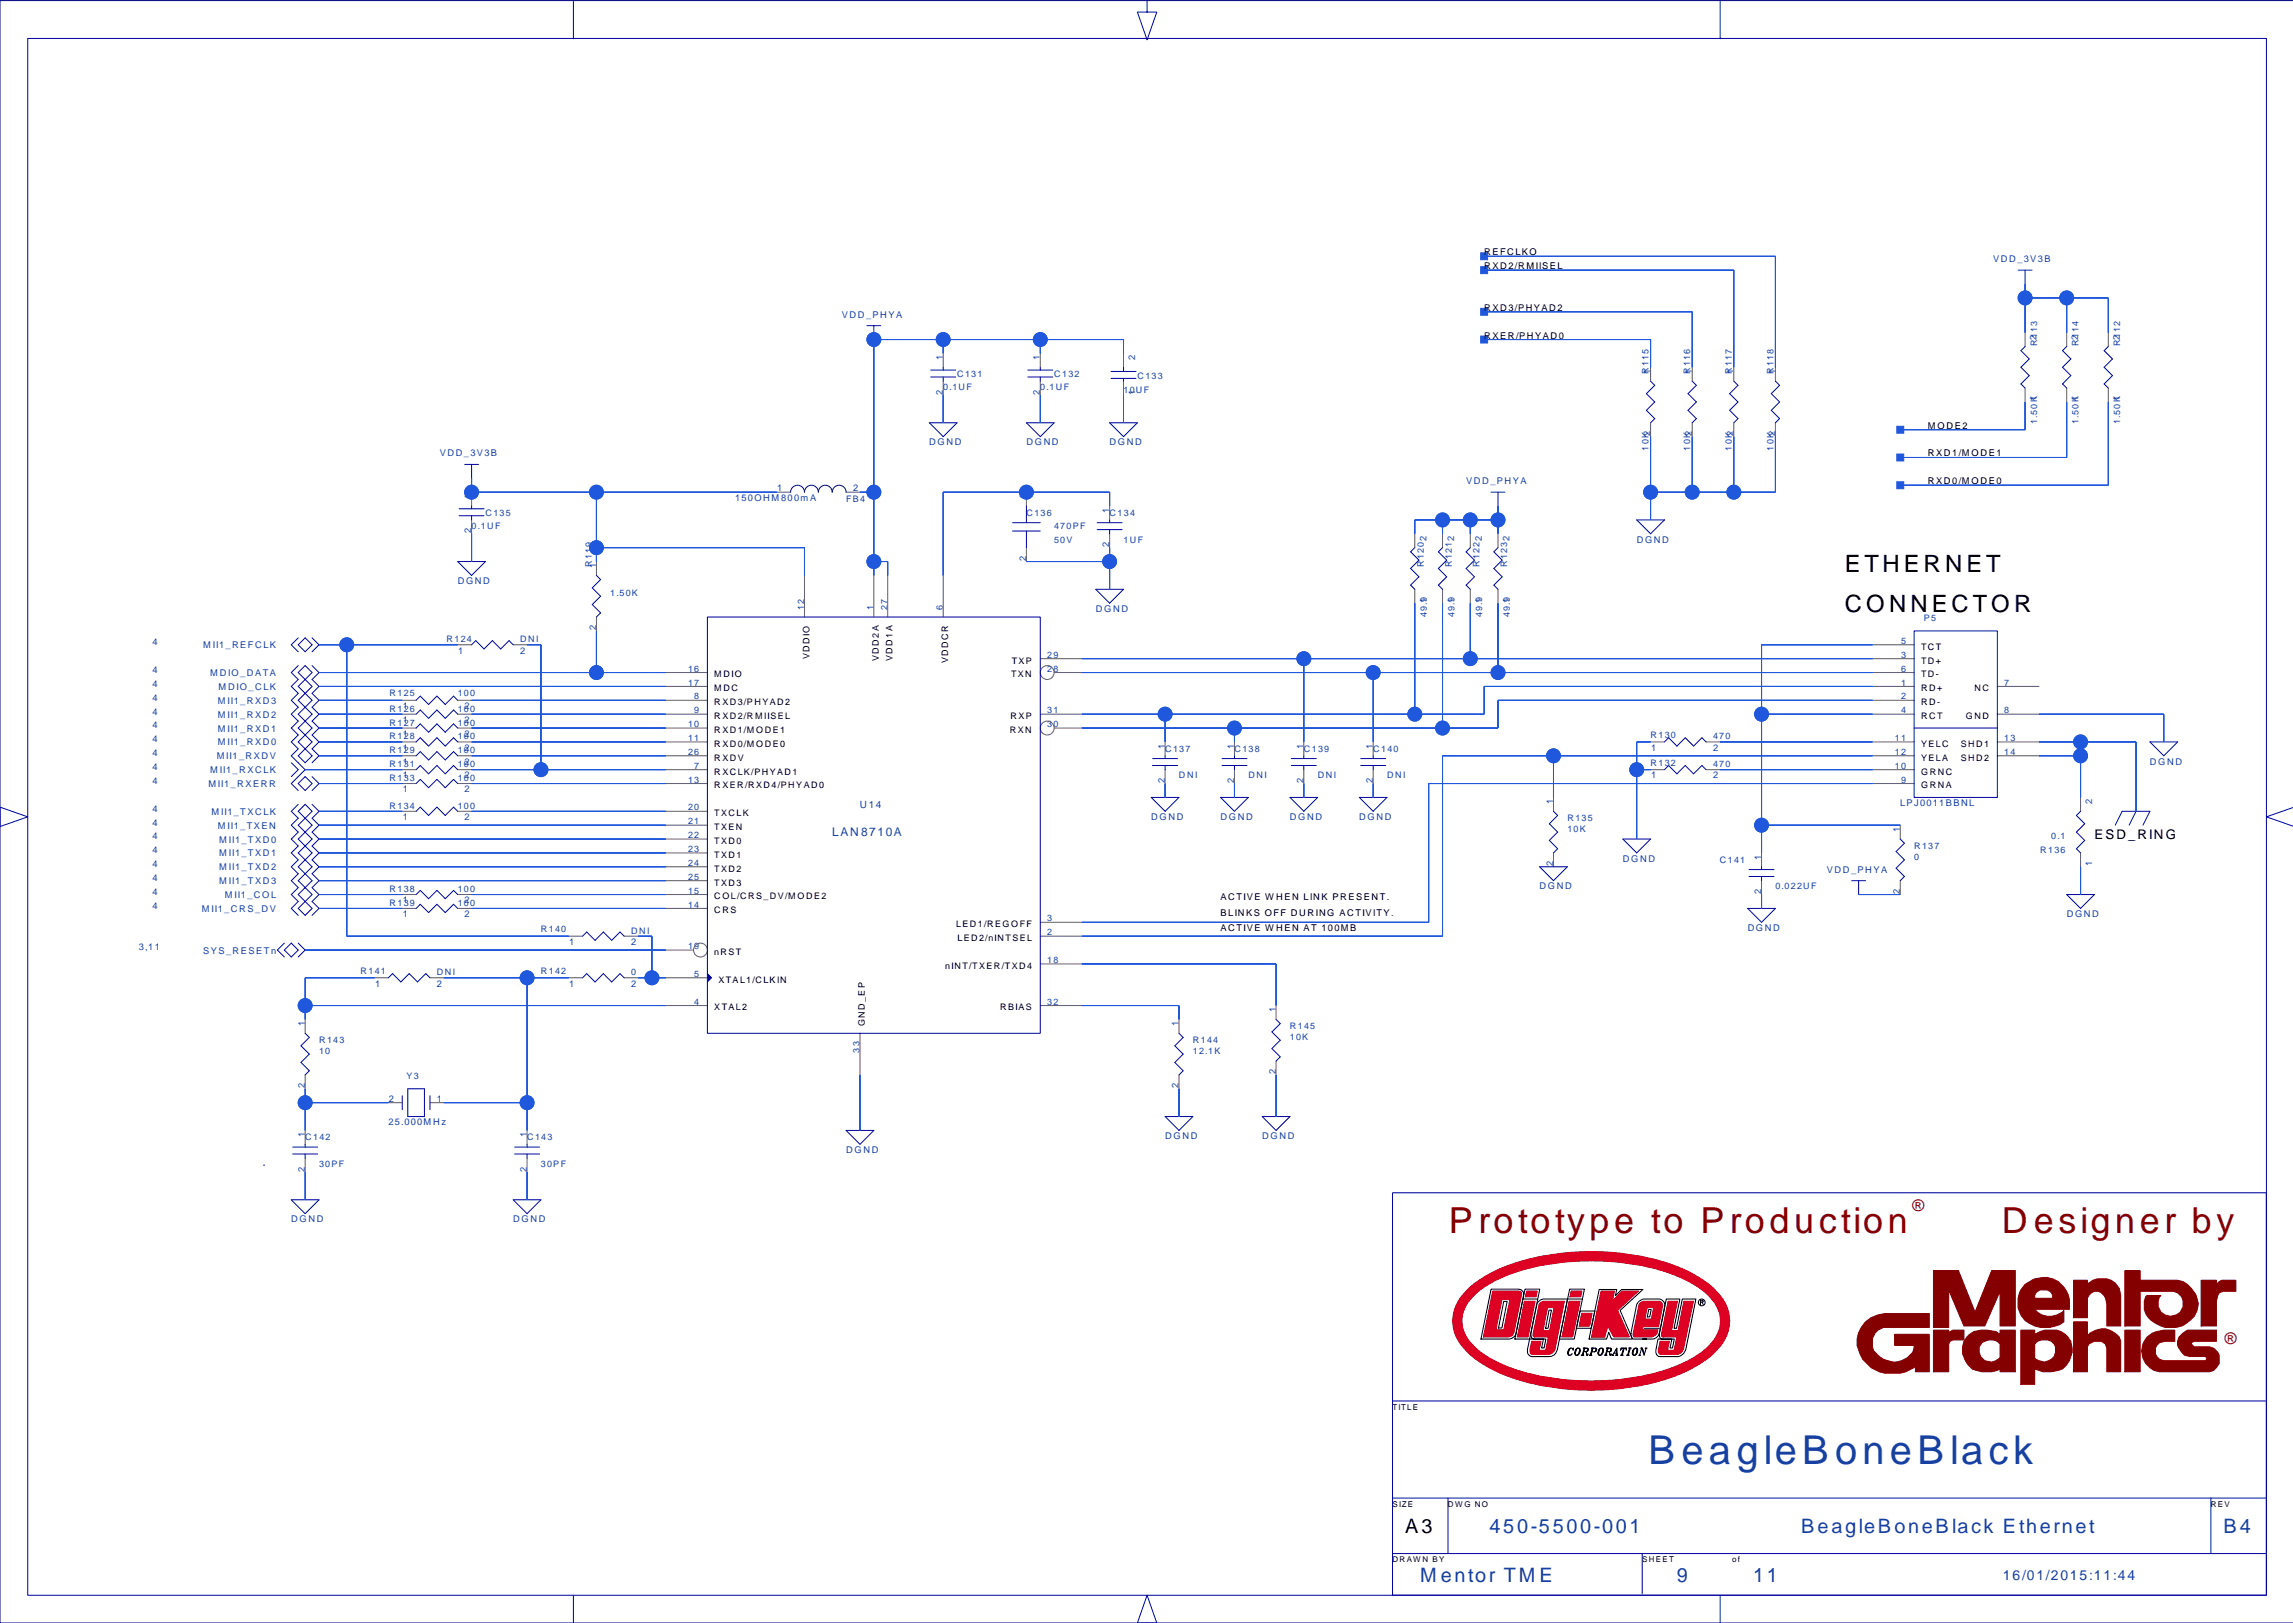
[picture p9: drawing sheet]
<svg xmlns="http://www.w3.org/2000/svg" width="420mm" height="297mm" viewBox="0 0 420 297" stroke-linecap="round" stroke-linejoin="round" font-family="sans-serif">
<defs><g id="words">
<text font-size="7.3" fill="#1741a1" x="301.8" y="268">BeagleBoneBlack</text>
<g font-size="6.6" fill="#840000">
<text x="265.3" y="225.6">Prototype to Production</text>
<text x="366.5" y="225.6">Designer by</text>
</g>
<g font-size="4.4">
<text x="337.7" y="104.6">ETHERNET</text>
<text x="337.7" y="112">CONNECTOR</text>
</g>
<text font-size="3.6" x="257.3" y="280.6">A3</text>
<g font-size="3.6" fill="#1741a1">
<text x="272.7" y="280.6">450-5500-001</text>
<text x="329.8" y="280.6">BeagleBoneBlack Ethernet</text>
<text x="407.1" y="280.6">B4</text>
<text x="260" y="289.5">Mentor TME</text>
<text x="307" y="289.5">9</text>
<text x="321" y="289.5">11</text>
</g>
<g font-size="2.9" fill="#840000">
<text x="350.2" y="221.6">®</text>
<text x="407.3" y="245.9">®</text>
</g>
<text font-size="2.5" fill="#1741a1" x="366.7" y="289.1">16/01/2015:11:44</text>
<text font-size="2.4" x="383.5" y="153.6">ESD_RING</text>
<text font-size="2.2" fill="#1741a1" x="152.4" y="153.1">LAN8710A</text>
<text font-size="1.8" fill="#1741a1" x="157.4" y="148">U14</text>
<text font-size="1.8" x="286.8" y="247.6">CORPORATION</text>
<g font-size="1.7">
<text x="271.7" y="46.7">REFCLKO</text>
<text x="271.7" y="49.3">RXD2/RMIISEL</text>
<text x="271.7" y="56.9">RXD3/PHYAD2</text>
<text x="271.7" y="62">RXER/PHYAD0</text>
<text x="353" y="83.5">RXD1/MODE1</text>
<text x="353" y="78.5">MODE2</text>
<text x="353" y="88.6">RXD0/MODE0</text>
<text x="223.5" y="167.6">BLINKS OFF DURING ACTIVITY.</text>
<text x="223.5" y="164.8">ACTIVE WHEN LINK PRESENT.</text>
<text x="223.5" y="170.4">ACTIVE WHEN AT 100MB</text>
</g>
<g font-size="1.7" fill="#1741a1">
<text x="364.9" y="48">VDD_3V3B</text>
<text x="154.1" y="58.1">VDD_PHYA</text>
<text x="172.6" y="66" transform="rotate(-90 172.6 66)">1</text>
<text x="190.4" y="66" transform="rotate(-90 190.4 66)">1</text>
<text x="207.8" y="66" transform="rotate(-90 207.8 66)">2</text>
<text x="372.9" y="62.1" transform="rotate(-90 372.9 62.1)">2</text>
<text x="380.5" y="62.1" transform="rotate(-90 380.5 62.1)">2</text>
<text x="388.1" y="62.1" transform="rotate(-90 388.1 62.1)">2</text>
<text x="302.1" y="68.5" transform="rotate(-90 302.1 68.5)">1</text>
<text x="309.7" y="68.5" transform="rotate(-90 309.7 68.5)">1</text>
<text x="317.4" y="68.5" transform="rotate(-90 317.4 68.5)">1</text>
<text x="325" y="68.5" transform="rotate(-90 325 68.5)">1</text>
<text x="172.6" y="72.2" transform="rotate(-90 172.6 72.2)">2</text>
<text x="190.4" y="72.2" transform="rotate(-90 190.4 72.2)">2</text>
<text x="207.8" y="72.2" transform="rotate(-90 207.8 72.2)">1</text>
<text x="372.9" y="73.5" transform="rotate(-90 372.9 73.5)">1</text>
<text x="380.5" y="73.5" transform="rotate(-90 380.5 73.5)">1</text>
<text x="388.1" y="73.5" transform="rotate(-90 388.1 73.5)">1</text>
<text x="80.5" y="83.5">VDD_3V3B</text>
<text x="170.1" y="81.5">DGND</text>
<text x="187.9" y="81.5">DGND</text>
<text x="203.2" y="81.5">DGND</text>
<text x="302.1" y="79.8" transform="rotate(-90 302.1 79.8)">2</text>
<text x="309.7" y="79.8" transform="rotate(-90 309.7 79.8)">2</text>
<text x="317.4" y="79.8" transform="rotate(-90 317.4 79.8)">2</text>
<text x="325" y="79.8" transform="rotate(-90 325 79.8)">2</text>
<text x="142.3" y="89.9">1</text>
<text x="156.2" y="89.9">2</text>
<text x="268.4" y="88.6">VDD_PHYA</text>
<text x="86.3" y="91.3" transform="rotate(-90 86.3 91.3)">1</text>
<text x="134.6" y="91.7">150OHM800mA</text>
<text x="187.8" y="91.3" transform="rotate(-90 187.8 91.3)">1</text>
<text x="203.1" y="93.9" transform="rotate(-90 203.1 93.9)">1</text>
<text x="86.3" y="97.6" transform="rotate(-90 86.3 97.6)">2</text>
<text x="203.1" y="100.1" transform="rotate(-90 203.1 100.1)">2</text>
<text x="261.1" y="99" transform="rotate(-90 261.1 99)">2</text>
<text x="266.2" y="99" transform="rotate(-90 266.2 99)">2</text>
<text x="271.3" y="99" transform="rotate(-90 271.3 99)">2</text>
<text x="276.4" y="99" transform="rotate(-90 276.4 99)">2</text>
<text x="299.7" y="99.3">DGND</text>
<text x="83.8" y="106.9">DGND</text>
<text x="109.1" y="104" transform="rotate(-90 109.1 104)">1</text>
<text x="187.8" y="102.7" transform="rotate(-90 187.8 102.7)">2</text>
<text x="200.6" y="112">DGND</text>
<text x="261.1" y="110.3" transform="rotate(-90 261.1 110.3)">1</text>
<text x="266.2" y="110.3" transform="rotate(-90 266.2 110.3)">1</text>
<text x="271.3" y="110.3" transform="rotate(-90 271.3 110.3)">1</text>
<text x="276.4" y="110.3" transform="rotate(-90 276.4 110.3)">1</text>
<text x="27.9" y="118.1">4</text>
<text x="37.2" y="118.6">MII1_REFCLK</text>
<text x="83.9" y="119.6">1</text>
<text x="95.2" y="119.6">2</text>
<text x="109.1" y="115.4" transform="rotate(-90 109.1 115.4)">2</text>
<text x="27.9" y="125.7">4</text>
<text x="27.9" y="123.2">4</text>
<text x="38.5" y="123.7">MDIO_DATA</text>
<text x="27.9" y="128.2">4</text>
<text x="27.9" y="130.8">4</text>
<text x="39.9" y="128.8">MII1_RXD3</text>
<text x="39.9" y="131.3">MII1_RXD2</text>
<text x="40" y="126.3">MDIO_CLK</text>
<text x="73.7" y="129.8">1</text>
<text x="85.1" y="129.8">2</text>
<text x="27.9" y="133.3">4</text>
<text x="27.9" y="135.9">4</text>
<text x="39.9" y="133.9">MII1_RXD1</text>
<text x="39.9" y="136.4">MII1_RXD0</text>
<text x="73.7" y="132.3">1</text>
<text x="73.7" y="134.8">1</text>
<text x="73.7" y="137.4">1</text>
<text x="85.1" y="132.3">2</text>
<text x="85.1" y="134.8">2</text>
<text x="85.1" y="137.4">2</text>
<text x="213.2" y="137.1" transform="rotate(-90 213.2 137.1)">1</text>
<text x="225.9" y="137.1" transform="rotate(-90 225.9 137.1)">1</text>
<text x="238.6" y="137.1" transform="rotate(-90 238.6 137.1)">1</text>
<text x="251.3" y="137.1" transform="rotate(-90 251.3 137.1)">1</text>
<text x="302.3" y="137.4">1</text>
<text x="313.6" y="137.4">2</text>
<text x="27.9" y="143.5">4</text>
<text x="27.9" y="140.9">4</text>
<text x="27.9" y="138.4">4</text>
<text x="38.5" y="141.5">MII1_RXCLK</text>
<text x="39.7" y="139">MII1_RXDV</text>
<text x="73.7" y="142.5">1</text>
<text x="73.7" y="139.9">1</text>
<text x="85.1" y="142.5">2</text>
<text x="85.1" y="139.9">2</text>
<text x="213.2" y="143.3" transform="rotate(-90 213.2 143.3)">2</text>
<text x="225.9" y="143.3" transform="rotate(-90 225.9 143.3)">2</text>
<text x="238.6" y="143.3" transform="rotate(-90 238.6 143.3)">2</text>
<text x="251.3" y="143.3" transform="rotate(-90 251.3 143.3)">2</text>
<text x="302.3" y="142.5">1</text>
<text x="313.6" y="142.5">2</text>
<text x="393.6" y="139.9">DGND</text>
<text x="27.9" y="148.6">4</text>
<text x="38.1" y="144">MII1_RXERR</text>
<text x="38.7" y="149.1">MII1_TXCLK</text>
<text x="73.7" y="145">1</text>
<text x="85.1" y="145">2</text>
<text x="284.3" y="147.2" transform="rotate(-90 284.3 147.2)">1</text>
<text x="347.9" y="147.5">LPJ0011BBNL</text>
<text x="383" y="147.2" transform="rotate(-90 383 147.2)">2</text>
<text x="27.9" y="153.6">4</text>
<text x="27.9" y="151.1">4</text>
<text x="39.9" y="151.7">MII1_TXEN</text>
<text x="40.1" y="154.2">MII1_TXD0</text>
<text x="73.7" y="150.1">1</text>
<text x="85.1" y="150.1">2</text>
<text x="210.8" y="150.1">DGND</text>
<text x="223.5" y="150.1">DGND</text>
<text x="236.2" y="150.1">DGND</text>
<text x="248.9" y="150.1">DGND</text>
<text x="347.8" y="152.3" transform="rotate(-90 347.8 152.3)">1</text>
<text x="27.9" y="156.2">4</text>
<text x="27.9" y="158.7">4</text>
<text x="27.9" y="161.3">4</text>
<text x="40.1" y="156.7">MII1_TXD1</text>
<text x="40.1" y="159.3">MII1_TXD2</text>
<text x="40.1" y="161.8">MII1_TXD3</text>
<text x="284.3" y="158.5" transform="rotate(-90 284.3 158.5)">2</text>
<text x="297.1" y="157.7">DGND</text>
<text x="322.4" y="157.4" transform="rotate(-90 322.4 157.4)">1</text>
<text x="334.4" y="159.7">VDD_PHYA</text>
<text x="383" y="158.5" transform="rotate(-90 383 158.5)">1</text>
<text x="27.9" y="166.3">4</text>
<text x="27.9" y="163.8">4</text>
<text x="37" y="166.9">MII1_CRS_DV</text>
<text x="41.2" y="164.4">MII1_COL</text>
<text x="73.7" y="167.9">1</text>
<text x="73.7" y="165.3">1</text>
<text x="85.1" y="167.9">2</text>
<text x="85.1" y="165.3">2</text>
<text x="281.9" y="162.8">DGND</text>
<text x="322.4" y="163.6" transform="rotate(-90 322.4 163.6)">2</text>
<text x="347.8" y="163.6" transform="rotate(-90 347.8 163.6)">2</text>
<text x="378.4" y="167.9">DGND</text>
<text x="25.4" y="173.9">3,11</text>
<text x="104.2" y="172.9">1</text>
<text x="115.5" y="172.9">2</text>
<text x="320" y="170.4">DGND</text>
<text x="37.2" y="174.5">SYS_RESETn</text>
<text x="68.7" y="180.6">1</text>
<text x="80" y="180.6">2</text>
<text x="104.2" y="180.6">1</text>
<text x="115.5" y="180.6">2</text>
<text x="233.6" y="185.3" transform="rotate(-90 233.6 185.3)">1</text>
<text x="55.8" y="187.8" transform="rotate(-90 55.8 187.8)">1</text>
<text x="215.8" y="187.8" transform="rotate(-90 215.8 187.8)">1</text>
<text x="233.6" y="196.6" transform="rotate(-90 233.6 196.6)">2</text>
<text x="55.8" y="199.2" transform="rotate(-90 55.8 199.2)">2</text>
<text x="71.2" y="201.6">2</text>
<text x="80" y="201.6">1</text>
<text x="215.8" y="199.2" transform="rotate(-90 215.8 199.2)">2</text>
<text x="55.8" y="208.2" transform="rotate(-90 55.8 208.2)">1</text>
<text x="71.1" y="205.9">25.000MHz</text>
<text x="96.4" y="208.2" transform="rotate(-90 96.4 208.2)">1</text>
<text x="213.3" y="208.5">DGND</text>
<text x="231.1" y="208.5">DGND</text>
<text x="55.8" y="214.4" transform="rotate(-90 55.8 214.4)">2</text>
<text x="96.4" y="214.4" transform="rotate(-90 96.4 214.4)">2</text>
<text x="154.9" y="211">DGND</text>
<text x="53.3" y="223.7">DGND</text>
<text x="94" y="223.7">DGND</text>
</g>
<g font-size="1.6" fill="#1741a1">
<text x="372.9" y="63.4" transform="rotate(-90 372.9 63.4)">R113</text>
<text x="380.6" y="63.4" transform="rotate(-90 380.6 63.4)">R114</text>
<text x="388.2" y="63.4" transform="rotate(-90 388.2 63.4)">R112</text>
<text x="172.7" y="71.4">0.1UF</text>
<text x="175.2" y="69">C131</text>
<text x="190.5" y="71.4">0.1UF</text>
<text x="193" y="69">C132</text>
<text x="205.7" y="71.8">10UF</text>
<text x="208.2" y="69.3">C133</text>
<text x="301.8" y="68.5" transform="rotate(-90 301.8 68.5)">R115</text>
<text x="309.5" y="68.5" transform="rotate(-90 309.5 68.5)">R116</text>
<text x="317.1" y="68.5" transform="rotate(-90 317.1 68.5)">R117</text>
<text x="324.7" y="68.5" transform="rotate(-90 324.7 68.5)">R118</text>
<text x="372.9" y="77.6" transform="rotate(-90 372.9 77.6)">1.50K</text>
<text x="380.6" y="77.6" transform="rotate(-90 380.6 77.6)">1.50K</text>
<text x="388.2" y="77.6" transform="rotate(-90 388.2 77.6)">1.50K</text>
<text x="301.8" y="82.5" transform="rotate(-90 301.8 82.5)">10K</text>
<text x="309.5" y="82.5" transform="rotate(-90 309.5 82.5)">10K</text>
<text x="317.1" y="82.5" transform="rotate(-90 317.1 82.5)">10K</text>
<text x="324.7" y="82.5" transform="rotate(-90 324.7 82.5)">10K</text>
<text x="88.9" y="94.4">C135</text>
<text x="154.9" y="91.9">FB4</text>
<text x="187.9" y="94.4">C136</text>
<text x="203.2" y="94.4">C134</text>
<text x="86.3" y="96.8">0.1UF</text>
<text x="193" y="99.3">50V</text>
<text x="193" y="96.8">470PF</text>
<text x="205.7" y="99.3">1UF</text>
<text x="108.3" y="103.8" transform="rotate(-90 108.3 103.8)">R119</text>
<text x="260.7" y="103.8" transform="rotate(-90 260.7 103.8)">R120</text>
<text x="265.8" y="103.8" transform="rotate(-90 265.8 103.8)">R121</text>
<text x="270.9" y="103.8" transform="rotate(-90 270.9 103.8)">R122</text>
<text x="275.9" y="103.8" transform="rotate(-90 275.9 103.8)">R123</text>
<text x="111.7" y="109.2">1.50K</text>
<text x="147.2" y="111.7" transform="rotate(-90 147.2 111.7)">12</text>
<text x="159.9" y="111.7" transform="rotate(-90 159.9 111.7)">1</text>
<text x="162.5" y="111.7" transform="rotate(-90 162.5 111.7)">27</text>
<text x="172.6" y="111.7" transform="rotate(-90 172.6 111.7)">6</text>
<text x="261.2" y="112.9" transform="rotate(-90 261.2 112.9)">49.9</text>
<text x="266.3" y="112.9" transform="rotate(-90 266.3 112.9)">49.9</text>
<text x="271.4" y="112.9" transform="rotate(-90 271.4 112.9)">49.9</text>
<text x="276.4" y="112.9" transform="rotate(-90 276.4 112.9)">49.9</text>
<text x="352.2" y="113.7">P5</text>
<text x="81.8" y="117.5">R124</text>
<text x="95.2" y="117.5">DNI</text>
<text x="348" y="117.8">5</text>
<text x="126" y="122.9">16</text>
<text x="126" y="125.5">17</text>
<text x="191.7" y="122.9">28</text>
<text x="191.7" y="120.4">29</text>
<text x="348" y="125.5">1</text>
<text x="348" y="122.9">6</text>
<text x="348" y="120.4">3</text>
<text x="366.9" y="125.5">7</text>
<text x="71.3" y="130.2">R126</text>
<text x="71.3" y="127.5">R125</text>
<text x="83.8" y="130.2">100</text>
<text x="83.8" y="127.5">100</text>
<text x="127.1" y="128">8</text>
<text x="127.1" y="130.5">9</text>
<text x="191.7" y="130.5">31</text>
<text x="348" y="130.5">4</text>
<text x="348" y="128">2</text>
<text x="366.9" y="130.5">8</text>
<text x="71.3" y="132.8">R127</text>
<text x="71.3" y="135.3">R128</text>
<text x="71.3" y="137.9">R129</text>
<text x="83.8" y="132.8">100</text>
<text x="83.8" y="135.3">100</text>
<text x="83.8" y="137.9">100</text>
<text x="126" y="133.1">10</text>
<text x="126" y="135.6">11</text>
<text x="191.7" y="133.1">30</text>
<text x="213.3" y="137.6">C137</text>
<text x="226" y="137.6">C138</text>
<text x="238.7" y="137.6">C139</text>
<text x="251.4" y="137.6">C140</text>
<text x="302.2" y="135.1">R130</text>
<text x="313.6" y="135.3">470</text>
<text x="346.9" y="135.6">11</text>
<text x="366.9" y="135.6">13</text>
<text x="71.3" y="140.4">R131</text>
<text x="71.3" y="142.9">R133</text>
<text x="83.8" y="140.4">100</text>
<text x="83.8" y="142.9">100</text>
<text x="126" y="143.2">13</text>
<text x="126" y="138.2">26</text>
<text x="127.1" y="140.7">7</text>
<text x="215.9" y="142.5">DNI</text>
<text x="228.5" y="142.5">DNI</text>
<text x="241.2" y="142.5">DNI</text>
<text x="253.9" y="142.5">DNI</text>
<text x="302.2" y="140.1">R132</text>
<text x="313.6" y="140.4">470</text>
<text x="346.9" y="140.7">10</text>
<text x="346.9" y="138.2">12</text>
<text x="348" y="143.2">9</text>
<text x="366.9" y="138.2">14</text>
<text x="71.3" y="148">R134</text>
<text x="83.8" y="148">100</text>
<text x="126" y="148.3">20</text>
<text x="126" y="155.9">23</text>
<text x="126" y="150.9">21</text>
<text x="126" y="153.4">22</text>
<text x="287" y="152.3">10K</text>
<text x="287" y="150.3">R135</text>
<text x="350.4" y="155.4">R137</text>
<text x="375.6" y="153.6">0.1</text>
<text x="126" y="158.5">24</text>
<text x="126" y="161">25</text>
<text x="314.9" y="157.9">C141</text>
<text x="350.4" y="157.4">0</text>
<text x="373.5" y="156.2">R136</text>
<text x="71.3" y="165.8">R139</text>
<text x="71.3" y="163.3">R138</text>
<text x="83.8" y="165.8">100</text>
<text x="83.8" y="163.3">100</text>
<text x="126" y="166.1">14</text>
<text x="126" y="163.6">15</text>
<text x="325" y="162.8">0.022UF</text>
<text x="99" y="170.6">R140</text>
<text x="115.5" y="170.9">DNI</text>
<text x="126" y="173.7">19</text>
<text x="191.7" y="168.6">3</text>
<text x="191.7" y="171.2">2</text>
<text x="66" y="178.2">R141</text>
<text x="80" y="178.5">DNI</text>
<text x="99" y="178.2">R142</text>
<text x="115.5" y="178.5">0</text>
<text x="127.1" y="178.8">5</text>
<text x="191.7" y="176.2">18</text>
<text x="127.1" y="183.9">4</text>
<text x="191.7" y="183.9">32</text>
<text x="58.4" y="190.9">R143</text>
<text x="218.4" y="190.9">R144</text>
<text x="236.2" y="190.4">10K</text>
<text x="236.2" y="188.4">R145</text>
<text x="58.4" y="193">10</text>
<text x="74.4" y="197.5">Y3</text>
<text x="157.4" y="192.6" transform="rotate(-90 157.4 192.6)">33</text>
<text x="218.4" y="193">12.1K</text>
<text x="55.9" y="208.7">C142</text>
<text x="96.5" y="208.7">C143</text>
<text x="58.4" y="213.6">30PF</text>
<text x="99" y="213.6">30PF</text>
</g>
<g font-size="1.6">
<text x="351.7" y="118.9">TCT</text>
<text x="130.8" y="124">MDIO</text>
<text x="148.2" y="120.6" transform="rotate(-90 148.2 120.6)">VDDIO</text>
<text x="160.9" y="121" transform="rotate(-90 160.9 121)">VDD2A</text>
<text x="163.4" y="121" transform="rotate(-90 163.4 121)">VDD1A</text>
<text x="173.6" y="121.4" transform="rotate(-90 173.6 121.4)">VDDCR</text>
<text x="185.1" y="124">TXN</text>
<text x="185.2" y="121.5">TXP</text>
<text x="351.7" y="121.5">TD+</text>
<text x="351.7" y="124">TD-</text>
<text x="130.8" y="126.5">MDC</text>
<text x="130.8" y="129.1">RXD3/PHYAD2</text>
<text x="130.8" y="131.6">RXD2/RMIISEL</text>
<text x="185" y="131.6">RXP</text>
<text x="351.7" y="126.5">RD+</text>
<text x="351.7" y="129.1">RD-</text>
<text x="351.7" y="131.6">RCT</text>
<text x="359.9" y="131.6">GND</text>
<text x="361.5" y="126.5">NC</text>
<text x="130.8" y="134.2">RXD1/MODE1</text>
<text x="130.8" y="136.7">RXD0/MODE0</text>
<text x="184.9" y="134.2">RXN</text>
<text x="351.7" y="136.7">YELC</text>
<text x="359" y="136.7">SHD1</text>
<text x="130.8" y="139.2">RXDV</text>
<text x="130.8" y="141.8">RXCLK/PHYAD1</text>
<text x="351.7" y="139.2">YELA</text>
<text x="351.7" y="141.8">GRNC</text>
<text x="359" y="139.2">SHD2</text>
<text x="130.8" y="144.3">RXER/RXD4/PHYAD0</text>
<text x="130.8" y="149.4">TXCLK</text>
<text x="351.7" y="144.3">GRNA</text>
<text x="130.8" y="151.9">TXEN</text>
<text x="130.8" y="154.5">TXD0</text>
<text x="130.8" y="157">TXD1</text>
<text x="130.8" y="159.5">TXD2</text>
<text x="130.8" y="167.2">CRS</text>
<text x="130.8" y="162.1">TXD3</text>
<text x="130.8" y="164.6">COL/CRS_DV/MODE2</text>
<text x="175.1" y="169.7">LED1/REGOFF</text>
<text x="175.3" y="172.2">LED2/nINTSEL</text>
<text x="130.8" y="174.8">nRST</text>
<text x="131.5" y="179.9">XTAL1/CLKIN</text>
<text x="173.1" y="177.3">nINT/TXER/TXD4</text>
<text x="130.8" y="184.9">XTAL2</text>
<text x="183.1" y="184.9">RBIAS</text>
<text x="158.3" y="187.8" transform="rotate(-90 158.3 187.8)">GND_EP</text>
</g>
<g font-size="1.5">
<text x="254.9" y="258">TITLE</text>
<text x="254.9" y="275.8">SIZE</text>
<text x="265.1" y="275.8">DWG NO</text>
<text x="404.8" y="275.8">REV</text>
<text x="254.9" y="286">DRAWN BY</text>
<text x="300.7" y="286">SHEET</text>
<text x="317.2" y="286">of</text>
</g>
</g></defs>
<path d="M419.9 .1h-419.9v296.9h419.9M144.7 90.1a1.27 1.27 0 0 1 1.3-1.3 1.27 1.27 0 0 1 1.3 1.3 1.27 1.27 0 0 1 1.3-1.3 1.27 1.27 0 0 1 1.2 1.3 1.27 1.27 0 0 1 1.3-1.3 1.27 1.27 0 0 1 1.3 1.3 1.27 1.27 0 0 1 1.2-1.3 1.27 1.27 0 0 1 1.3 1.3" fill="none" stroke="#000080" stroke-width=".18"/>
<g fill="none" stroke="#606060" stroke-width=".18">
<path d="M370.8 52h.1M160 62.1h.1M172.7 77.4h.1M172.7 64.7v2.5M172.7 69.8v2.5M190.5 77.4h.1M190.5 64.7v2.5M190.5 69.8v2.5M205.7 77.4h.1M205.7 64.7v2.5M205.7 69.8v2.5M302.2 67.2v2.6"/>
<path d="M302.2 77.4v2.5M309.8 67.2v2.6M309.8 77.4v2.5M317.4 67.2v2.6M317.4 77.4v2.5M325 67.2v2.6M325 77.4v2.5M370.8 60.9v2.5M370.8 71v2.6M378.4 60.9v2.5M378.4 71v2.6M386 60.9v2.5"/>
<path d="M386 71v2.6M86.3 87.5h.1M86.3 90.1v2.5M86.3 95.2v2.5M142.2 90.1h2.5M154.9 90.1h2.5M187.9 90.1v2.5M203.2 92.6v2.6M203.2 97.7v2.5M259 97.7v2.5M264.1 97.7v2.5M269.2 97.7v2.5"/>
<path d="M274.3 92.6h.1M274.3 97.7v2.5M302.2 95.2h.1M58.4 118h.1M83.8 118h2.5M86.3 102.8h.1M94 118h2.5M109.2 102.8v2.5M109.2 112.9v2.6M147.3 105.3v7.6M160 105.3v7.6M162.5 105.3v7.6"/>
<path d="M172.7 105.3v7.6M187.9 100.2v2.6M203.2 107.9h.1M259 107.9v2.5M264.1 107.9v2.5M269.2 107.9v2.5M274.3 107.9v2.5M342.8 118h7.6M58.4 125.6h.1M58.4 133.2h.1M58.4 135.8h.1M58.4 123.1h.1"/>
<path d="M58.4 128.2h.1M58.4 130.7h.1M58.4 138.3h.1M73.6 130.7h2.6M73.6 135.8h2.6M73.6 128.2h2.6M73.6 133.2h2.6M73.6 138.3h2.6M83.8 130.7h2.5M83.8 135.8h2.5M83.8 128.2h2.5M83.8 133.2h2.5"/>
<path d="M83.8 138.3h2.5M121.9 130.7h7.6M121.9 135.8h7.6M121.9 128.2h7.6M121.9 133.2h7.6M121.9 125.6h7.6M121.9 123.1h7.6M121.9 138.3h7.6M190.5 130.7h7.6M190.5 120.5h7.6M193 133.2h5.1M193 123.1h5.1"/>
<path d="M213.3 135.8v2.5M226 135.8v2.5M238.7 135.8v2.5M251.4 135.8v2.5M302.2 135.8h2.5M312.3 135.8h2.6M342.8 130.7h7.6M342.8 135.8h7.6M342.8 128.2h7.6M342.8 125.6h7.6M342.8 120.5h7.6M342.8 123.1h7.6"/>
<path d="M342.8 138.3h7.6M365.7 130.7h7.6M365.7 135.8h7.6M365.7 125.6h7.6M365.7 138.3h7.6M396.1 135.8h.1M55.9 140.9h.1M58.4 153.6h.1M58.4 143.4h.1M58.4 151h.1M58.4 156.1h.1M58.4 158.6h.1"/>
<path d="M58.4 148.5h.1M73.6 140.9h2.6M73.6 143.4h2.6M73.6 148.5h2.6M83.8 140.9h2.5M83.8 143.4h2.5M83.8 148.5h2.5M121.9 140.9h7.6M121.9 143.4h7.6M121.9 148.5h7.6M121.9 156.1h7.6M121.9 151h7.6"/>
<path d="M121.9 153.6h7.6M121.9 158.6h7.6M213.3 145.9h.1M213.3 140.9v2.5M226 145.9h.1M226 140.9v2.5M238.7 145.9h.1M238.7 140.9v2.5M251.4 145.9h.1M251.4 140.9v2.5M284.4 158.6h.1M284.4 145.9v2.6"/>
<path d="M284.4 156.1v2.5M299.7 153.6h.1M302.2 140.9h2.5M312.3 140.9h2.6M322.5 156.1v2.5M342.8 140.9h7.6M342.8 143.4h7.6M347.9 151v2.6M380.9 145.9v2.6M380.9 156.1v2.5M391.1 148.5h.1M55.9 173.9h.1"/>
<path d="M58.4 166.3h.1M58.4 161.2h.1M58.4 163.7h.1M68.6 179h2.5M73.6 166.3h2.6M73.6 163.7h2.6M78.7 179h2.6M83.8 166.3h2.5M83.8 163.7h2.5M104.1 171.3h2.6M104.1 179h2.6M114.3 171.3h2.5"/>
<path d="M114.3 179h2.5M121.9 166.3h7.6M121.9 161.2h7.6M121.9 163.7h7.6M121.9 173.9h5.1M121.9 179h7.6M190.5 171.3h7.6M190.5 168.8h7.6M190.5 176.4h7.6M322.5 166.3h.1M322.5 161.2v2.5M340.3 163.7h.1"/>
<path d="M347.9 161.2v2.5M380.9 163.7h.1M55.9 186.6v2.5M55.9 196.7v2.6M121.9 184h7.6M157.4 189.1v7.6M190.5 184h7.6M215.9 186.6v2.5M215.9 196.7v2.6M233.6 184v2.6M233.6 194.2v2.5M55.9 219.6h.1"/>
<path d="M55.9 206.9v2.5M55.9 212v2.5M71.1 201.8h2.5M78.7 201.8h2.6M96.5 219.6h.1M96.5 206.9v2.5M96.5 212v2.5M157.4 206.9h.1M215.9 204.4h.1M233.6 204.4h.1"/>
<circle cx="191.7" cy="123.1" r="1.27"/>
<circle cx="191.7" cy="133.2" r="1.27"/>
<circle cx="128.2" cy="173.9" r="1.27"/>
</g>
<g fill="none" stroke="#0000a0" stroke-width=".18">
<path d="M210 0v2.2h1.8l-1.8 5.1-1.8-5.1h1.8M5.1 7h409.8v285h-409.8zM105 .2v6.9M314.9 .2v6.9M158.7 59.6h2.6M160 59.6v2.5M369.5 49.4h2.5M370.8 49.4v2.6M170.1 77.4h5.1l-2.5 2.5zM170.4 69h4.6M170.4 67.7h4.6M172.7 67.2v.5"/>
<path d="M172.7 69v.8M187.9 77.4h5.1l-2.5 2.5zM188.2 69h4.5M188.2 67.7h4.5M190.5 67.2v.5M190.5 69v.8M203.2 77.4h5l-2.5 2.5zM203.4 68h4.6M203.4 69.3h4.6M205.7 67.2v.8M205.7 69.3v.5M302.2 69.8l.8 .7-1.6 1.5 1.6 1.6-1.6 1.5 1.6 1.5-.8 .8"/>
<path d="M309.8 69.8l.8 .7-1.6 1.5 1.6 1.6-1.6 1.5 1.6 1.5-.8 .8M317.4 69.8l.8 .7-1.5 1.5 1.5 1.6-1.5 1.5 1.5 1.5-.8 .8M325 69.8l.8 .7-1.5 1.5 1.5 1.6-1.5 1.5 1.5 1.5-.8 .8M370.8 63.4l-.8 .8 1.5 1.5-1.5 1.5 1.5 1.5-1.5 1.6 .8 .7M378.4 63.4l-.8 .8 1.5 1.5-1.5 1.5 1.5 1.5-1.5 1.6 .8 .7M386 63.4l-.8 .8 1.6 1.5-1.6 1.5 1.6 1.5-1.6 1.6 .8 .7M84.1 94.4h4.5M84.1 93.1h4.5M85.1 85h2.5M86.3 85v2.5M86.3 92.6v.5M86.3 94.4v.8"/>
<path d="M185.4 95.7h5.1M185.4 97.2h5.1M187.9 92.6v3.1M187.9 97.2v3M200.9 95.7h4.5M200.9 96.9h4.5M203.2 95.2v.5M203.2 96.9v.8M273 90.1h2.5M274.3 90.1v2.5M299.7 95.2h5l-2.5 2.5zM54.6 116.7l-1.3 1.3 1.3 1.3"/>
<path d="M55.9 116.7l1.2 1.3-1.2 1.3-1.3-1.3zM57.1 116.7l1.3 1.3-1.3 1.3M83.8 102.8h5.1l-2.6 2.5zM86.3 118l.8-.8 1.5 1.6 1.5-1.6 1.6 1.6 1.5-1.6 .8 .8M109.2 105.3l.8 .8-1.6 1.5 1.6 1.5-1.6 1.5 1.6 1.6-.8 .7M129.5 112.9h61v76.2h-61zM200.6 107.9h5.1l-2.5 2.5zM259 100.2l-.7 .8 1.5 1.5-1.5 1.5 1.5 1.6-1.5 1.5 .7 .8M264.1 100.2l-.8 .8 1.6 1.5-1.6 1.5 1.6 1.6-1.6 1.5 .8 .8M269.2 100.2l-.8 .8 1.5 1.5-1.5 1.5 1.5 1.6-1.5 1.5 .8 .8M274.3 100.2l-.8 .8 1.5 1.5-1.5 1.5 1.5 1.6-1.5 1.5 .8 .8M350.4 115.5h15.3v30.4h-15.3z"/>
<path d="M53.3 139.6l1.3 1.3-1.3 1.2M54.6 121.8l-1.3 1.3 1.3 1.3-1.3 1.2 1.3 1.3-1.3 1.3 1.3 1.2-1.3 1.3 1.3 1.3-1.3 1.2 1.3 1.3-1.3 1.3 1.3 1.3-1.3 1.2 2.6 2.6-2.6 2.5 1.3 1.3M54.6 123.1l1.3-1.3 1.2 1.3-2.5 2.5 2.5 2.6-2.5 2.5 2.5 2.5-2.5 2.6 2.5 2.5-1.2 1.3-1.3-1.3 2.5-2.5-2.5-2.6 2.5-2.5-2.5-2.5 2.5-2.6zM57.1 121.8l1.3 1.3-1.3 1.3 1.3 1.2-1.3 1.3 1.3 1.3-1.3 1.2 1.3 1.3-1.3 1.3 1.3 1.2-1.3 1.3 1.3 1.3-1.3 1.3 1.3 1.2-1.3 1.3M76.2 130.7l.7-.8 1.6 1.6 1.5-1.6 1.5 1.6 1.5-1.6 .8 .8M76.2 128.2l.7-.8 1.6 1.5 1.5-1.5 1.5 1.5 1.5-1.5 .8 .8M76.2 133.2l.7-.7 1.6 1.5 1.5-1.5 1.5 1.5 1.5-1.5 .8 .7M76.2 135.8l.7-.8 1.6 1.5 1.5-1.5 1.5 1.5 1.5-1.5 .8 .8M76.2 138.3l.7-.7 1.6 1.5 1.5-1.5 1.5 1.5 1.5-1.5 .8 .7M211 138.8h4.6M213.3 138.3v.5M223.7 138.8h4.6"/>
<path d="M226 138.3v.5M236.4 138.8h4.6M238.7 138.3v.5M249.1 138.8h4.6M251.4 138.3v.5M304.7 135.8l.8-.8 1.5 1.5 1.5-1.5 1.6 1.5 1.5-1.5 .7 .8M350.4 133.2h15.3M393.6 135.8h5.1l-2.6 2.5zM-.1 149.5l.1-1.8 5.1 1.8-5.1 1.8v-1.8M54.6 147.2l-1.3 1.3 1.3 1.3-1.3 1.2 1.3 1.3-1.3 1.3 1.3 1.2-1.3 1.3 1.3 1.3-1.3 1.2 1.3 1.3-1.3 1.3 1.3 1.2-1.3 1.3 1.3 1.3-1.3 1.3 1.3 1.2M54.6 148.5l2.5 2.5-2.5 2.6 2.5 2.5-2.5 2.5 2.5 2.6-2.5 2.5 2.5 2.6-1.2 1.2-1.3-1.2 2.5-2.6-2.5-2.5 2.5-2.6-2.5-2.5 2.5-2.5-2.5-2.6 2.5-2.5-1.2-1.3zM55.9 142.1l1.2 1.3-1.2 1.3-1.3-1.3z"/>
<path d="M57.1 147.2l1.3 1.3-1.3 1.3 1.3 1.2-1.3 1.3 1.3 1.3-1.3 1.2 1.3 1.3-1.3 1.3 1.3 1.2-1.3 1.3 1.3 1.3-1.3 1.2 1.3 1.3-1.3 1.3 1.3 1.3-1.3 1.2M57.1 142.1l1.3 1.3-1.3 1.3M76.2 140.9l.7-.8 1.6 1.5 1.5-1.5 1.5 1.5 1.5-1.5 .8 .8M76.2 148.5l.7-.8 1.6 1.5 1.5-1.5 1.5 1.5 1.5-1.5 .8 .8M76.2 143.4l.7-.8 1.6 1.6 1.5-1.6 1.5 1.6 1.5-1.6 .8 .8M210.8 145.9h5.1l-2.6 2.6zM211 140.1h4.6M213.3 140.1v.8M223.5 145.9h5l-2.5 2.6zM223.7 140.1h4.6M226 140.1v.8M236.2 145.9h5l-2.5 2.6z"/>
<path d="M236.4 140.1h4.6M238.7 140.1v.8M248.9 145.9h5l-2.5 2.6zM249.1 140.1h4.6M251.4 140.1v.8M281.9 158.6h5.1l-2.6 2.6zM284.4 148.5l.8 .7-1.5 1.6 1.5 1.5-1.5 1.5 1.5 1.5-.8 .8M297.1 153.6h5.1l-2.5 2.5zM304.7 140.9l.8-.8 1.5 1.5 1.5-1.5 1.6 1.5 1.5-1.5 .7 .8M320.2 159.1h4.6M322.5 158.6v.5M347.9 153.6l.8 .7-1.6 1.5 1.6 1.6-1.6 1.5 1.6 1.5-.8 .8"/>
<path d="M380.9 148.5l-.7 .7 1.5 1.6-1.5 1.5 1.5 1.5-1.5 1.5 .7 .8M387.3 151l1.2-2.5h5.1l-1.3 2.5M391.1 148.5l-1.3 2.5M419.9 147.8l-5 1.7 5 1.7M52.1 172.6l-1.3 1.3 1.3 1.2M53.3 172.6l1.3 1.3-1.3 1.2-1.2-1.2zM54.6 172.6l1.3 1.3-1.3 1.2M71.1 179l.8-.8 1.5 1.5 1.5-1.5 1.5 1.5 1.6-1.5 .7 .8M76.2 166.3l.7-.8 1.6 1.5 1.5-1.5 1.5 1.5 1.5-1.5 .8 .8M76.2 163.7l.7-.7 1.6 1.5 1.5-1.5 1.5 1.5 1.5-1.5 .8 .7M106.7 171.3l.7-.7 1.5 1.5 1.6-1.5 1.5 1.5 1.5-1.5 .8 .7M106.7 179l.7-.8 1.5 1.5 1.6-1.5 1.5 1.5 1.5-1.5 .8 .8"/>
<path d="M320 166.3h5l-2.5 2.5zM320.2 160.4h4.6M322.5 160.4v.8M339 161.2h2.6M340.3 161.2v2.5M378.4 163.7h5.1l-2.6 2.6zM55.9 189.1l.7 .8-1.5 1.5 1.5 1.5-1.5 1.5 1.5 1.6-.7 .7M74.7 199.3h3v5.1h-3zM215.9 189.1l.7 .8-1.5 1.5 1.5 1.5-1.5 1.5 1.5 1.6-.7 .7M233.6 186.6l.8 .7-1.5 1.6 1.5 1.5-1.5 1.5 1.5 1.5-.8 .8M48.2 213.2h.1M53.3 219.6h5.1l-2.5 2.5z"/>
<path d="M53.6 211.2h4.6M53.6 209.9h4.6M55.9 209.4v.5M55.9 211.2v.8M73.6 200.5v2.6M78.7 200.5v2.6M94 219.6h5l-2.5 2.5zM94.2 211.2h4.6M94.2 209.9h4.6M96.5 209.4v.5M96.5 211.2v.8M154.9 206.9h5.1l-2.6 2.5z"/>
<path d="M213.3 204.4h5.1l-2.5 2.5zM231.1 204.4h5.1l-2.6 2.5zM254.9 218.3h160v73.7h-160zM254.9 256.4h160M254.9 274.2h160M265.1 274.2v10.1M404.8 274.2v10.1M105 292v5.1M210 297h1.8l-1.8-5-1.8 5 1.8 .1M254.9 284.3h160M300.7 284.3v7.4M314.9 292v5.1"/>
</g>
<path d="M129.5 178.2l.8 .8-.8 .7z" fill="#0000a0" stroke="#0000a0" stroke-width=".18"/>
<g fill="#2058dd" stroke="#2058dd" stroke-width=".18">
<path d="M373.3 135.8h7.6z" fill-rule="evenodd"/>
<path d="M391.1 135.8v12.7z" fill-rule="evenodd"/>
<path d="M380.9 135.8h10.2z" fill-rule="evenodd"/>
<path d="M380.9 135.8v2.5z" fill-rule="evenodd"/>
<path d="M380.9 138.3v7.6z" fill-rule="evenodd"/>
<path d="M373.3 138.3h7.6z" fill-rule="evenodd"/>
<path d="M109.2 90.1h33z" fill-rule="evenodd"/>
<path d="M86.3 87.5v2.6z" fill-rule="evenodd"/>
<path d="M86.3 90.1h22.9z" fill-rule="evenodd"/>
<path d="M109.2 90.1v10.1z" fill-rule="evenodd"/>
<path d="M109.2 100.2v2.6z" fill-rule="evenodd"/>
<path d="M109.2 100.2h38.1z" fill-rule="evenodd"/>
<path d="M147.3 100.2v5.1z" fill-rule="evenodd"/>
<path d="M370.8 54.5v6.4z" fill-rule="evenodd"/>
<path d="M378.4 54.5v6.4z" fill-rule="evenodd"/>
<path d="M386 54.5v6.4z" fill-rule="evenodd"/>
<path d="M378.4 54.5h7.6z" fill-rule="evenodd"/>
<path d="M370.8 52v2.5z" fill-rule="evenodd"/>
<path d="M370.8 54.5h7.6z" fill-rule="evenodd"/>
<path d="M373.3 130.7h22.8z" fill-rule="evenodd"/>
<path d="M396.1 130.7v5.1z" fill-rule="evenodd"/>
<path d="M380.9 158.6v5.1z" fill-rule="evenodd"/>
<path d="M213.3 143.4v2.5z" fill-rule="evenodd"/>
<path d="M322.5 163.7v2.6z" fill-rule="evenodd"/>
<path d="M226 143.4v2.5z" fill-rule="evenodd"/>
<path d="M238.7 143.4v2.5z" fill-rule="evenodd"/>
<path d="M251.4 143.4v2.5z" fill-rule="evenodd"/>
<path d="M172.7 72.3v5.1z" fill-rule="evenodd"/>
<path d="M215.9 199.3v5.1z" fill-rule="evenodd"/>
<path d="M203.2 100.2v2.6z" fill-rule="evenodd"/>
<path d="M203.2 102.8v5.1z" fill-rule="evenodd"/>
<path d="M187.9 102.8h15.3z" fill-rule="evenodd"/>
<path d="M86.3 97.7v5.1z" fill-rule="evenodd"/>
<path d="M55.9 214.5v5.1z" fill-rule="evenodd"/>
<path d="M96.5 214.5v5.1z" fill-rule="evenodd"/>
<path d="M190.5 72.3v5.1z" fill-rule="evenodd"/>
<path d="M205.7 72.3v5.1z" fill-rule="evenodd"/>
<path d="M299.7 135.8h2.5z" fill-rule="evenodd"/>
<path d="M299.7 135.8v5.1z" fill-rule="evenodd"/>
<path d="M299.7 140.9h2.5z" fill-rule="evenodd"/>
<path d="M299.7 140.9v12.7z" fill-rule="evenodd"/>
<path d="M157.4 196.7v10.2z" fill-rule="evenodd"/>
<path d="M309.8 79.9v10.2z" fill-rule="evenodd"/>
<path d="M317.4 79.9v10.2z" fill-rule="evenodd"/>
<path d="M325 79.9v10.2z" fill-rule="evenodd"/>
<path d="M317.4 90.1h7.6z" fill-rule="evenodd"/>
<path d="M302.2 79.9v10.2z" fill-rule="evenodd"/>
<path d="M302.2 90.1v5.1z" fill-rule="evenodd"/>
<path d="M302.2 90.1h7.6z" fill-rule="evenodd"/>
<path d="M309.8 90.1h7.6z" fill-rule="evenodd"/>
<path d="M233.6 196.7v7.7z" fill-rule="evenodd"/>
<path d="M55.9 173.9h66z" fill-rule="evenodd"/>
<path d="M58.4 151h63.5z" fill-rule="evenodd"/>
<path d="M58.4 143.4h15.2z" fill-rule="evenodd"/>
<path d="M58.4 166.3h15.2z" fill-rule="evenodd"/>
<path d="M58.4 156.1h63.5z" fill-rule="evenodd"/>
<path d="M58.4 153.6h63.5z" fill-rule="evenodd"/>
<path d="M58.4 138.3h15.2z" fill-rule="evenodd"/>
<path d="M58.4 128.2h15.2z" fill-rule="evenodd"/>
<path d="M58.4 130.7h15.2z" fill-rule="evenodd"/>
<path d="M55.9 140.9h17.7z" fill-rule="evenodd"/>
<path d="M58.4 163.7h15.2z" fill-rule="evenodd"/>
<path d="M58.4 135.8h15.2z" fill-rule="evenodd"/>
<path d="M58.4 125.6h63.5z" fill-rule="evenodd"/>
<path d="M58.4 148.5h15.2z" fill-rule="evenodd"/>
<path d="M58.4 161.2h63.5z" fill-rule="evenodd"/>
<path d="M58.4 158.6h63.5z" fill-rule="evenodd"/>
<path d="M58.4 133.2h15.2z" fill-rule="evenodd"/>
<path d="M86.3 140.9h12.7z" fill-rule="evenodd"/>
<path d="M96.5 118h2.5z" fill-rule="evenodd"/>
<path d="M99 118v22.9z" fill-rule="evenodd"/>
<path d="M99 140.9h22.9z" fill-rule="evenodd"/>
<path d="M325 46.9v20.3z" fill-rule="evenodd"/>
<path d="M271.7 46.9h53.3z" fill-rule="evenodd"/>
<path d="M271.1 46.3h1.3v1.2h-1.3z" fill-rule="evenodd"/>
<path d="M116.8 171.3h2.6z" fill-rule="evenodd"/>
<path d="M119.4 171.3v7.7z" fill-rule="evenodd"/>
<path d="M116.8 179h2.6z" fill-rule="evenodd"/>
<path d="M119.4 179h2.5z" fill-rule="evenodd"/>
<path d="M86.3 128.2h35.6z" fill-rule="evenodd"/>
<path d="M309.8 57.1v10.1z" fill-rule="evenodd"/>
<path d="M271.7 57.1h38.1z" fill-rule="evenodd"/>
<path d="M271.1 56.4h1.3v1.3h-1.3z" fill-rule="evenodd"/>
<path d="M81.3 201.8h15.2z" fill-rule="evenodd"/>
<path d="M96.5 179h7.6z" fill-rule="evenodd"/>
<path d="M81.3 179h15.2z" fill-rule="evenodd"/>
<path d="M96.5 179v22.8z" fill-rule="evenodd"/>
<path d="M96.5 201.8v5.1z" fill-rule="evenodd"/>
<path d="M55.9 201.8h15.2z" fill-rule="evenodd"/>
<path d="M55.9 201.8v5.1z" fill-rule="evenodd"/>
<path d="M55.9 199.3v2.5z" fill-rule="evenodd"/>
<path d="M86.3 135.8h35.6z" fill-rule="evenodd"/>
<path d="M386 73.6v15.2z" fill-rule="evenodd"/>
<path d="M347.9 88.8h38.1z" fill-rule="evenodd"/>
<path d="M347.3 88.2h1.2v1.2h-1.2z" fill-rule="evenodd"/>
<path d="M86.3 148.5h35.6z" fill-rule="evenodd"/>
<path d="M86.3 133.2h35.6z" fill-rule="evenodd"/>
<path d="M378.4 73.6v10.1z" fill-rule="evenodd"/>
<path d="M347.9 83.7h30.5z" fill-rule="evenodd"/>
<path d="M347.3 83.1h1.2v1.3h-1.2z" fill-rule="evenodd"/>
<path d="M86.3 143.4h35.6z" fill-rule="evenodd"/>
<path d="M302.2 62.1v5.1z" fill-rule="evenodd"/>
<path d="M271.7 62.1h30.5z" fill-rule="evenodd"/>
<path d="M271.1 61.5h1.3v1.3h-1.3z" fill-rule="evenodd"/>
<path d="M203.2 90.1v2.5z" fill-rule="evenodd"/>
<path d="M187.9 90.1h15.3z" fill-rule="evenodd"/>
<path d="M172.7 90.1h15.2z" fill-rule="evenodd"/>
<path d="M172.7 90.1v15.2z" fill-rule="evenodd"/>
<path d="M86.3 163.7h35.6z" fill-rule="evenodd"/>
<path d="M370.8 73.6v5z" fill-rule="evenodd"/>
<path d="M347.9 78.6h22.9z" fill-rule="evenodd"/>
<path d="M347.3 78h1.2v1.3h-1.2z" fill-rule="evenodd"/>
<path d="M215.9 184v2.6z" fill-rule="evenodd"/>
<path d="M198.1 184h17.8z" fill-rule="evenodd"/>
<path d="M86.3 130.7h35.6z" fill-rule="evenodd"/>
<path d="M317.4 49.4v17.8z" fill-rule="evenodd"/>
<path d="M271.7 49.4h45.7z" fill-rule="evenodd"/>
<path d="M271.1 48.8h1.3v1.3h-1.3z" fill-rule="evenodd"/>
<path d="M86.3 166.3h35.6z" fill-rule="evenodd"/>
<path d="M233.6 176.4v7.6z" fill-rule="evenodd"/>
<path d="M198.1 176.4h35.5z" fill-rule="evenodd"/>
<path d="M86.3 138.3h35.6z" fill-rule="evenodd"/>
<path d="M55.9 184v2.6z" fill-rule="evenodd"/>
<path d="M55.9 179h12.7z" fill-rule="evenodd"/>
<path d="M55.9 179v5z" fill-rule="evenodd"/>
<path d="M55.9 184h66z" fill-rule="evenodd"/>
<path d="M190.5 62.1v2.6z" fill-rule="evenodd"/>
<path d="M157.4 90.1h2.6z" fill-rule="evenodd"/>
<path d="M162.5 102.8v2.5z" fill-rule="evenodd"/>
<path d="M160 102.8h2.5z" fill-rule="evenodd"/>
<path d="M160 102.8v2.5z" fill-rule="evenodd"/>
<path d="M160 90.1v12.7z" fill-rule="evenodd"/>
<path d="M160 62.1v28z" fill-rule="evenodd"/>
<path d="M160 62.1h12.7z" fill-rule="evenodd"/>
<path d="M172.7 62.1v2.6z" fill-rule="evenodd"/>
<path d="M172.7 62.1h17.8z" fill-rule="evenodd"/>
<path d="M190.5 62.1h15.2z" fill-rule="evenodd"/>
<path d="M205.7 62.1v2.6z" fill-rule="evenodd"/>
<path d="M340.3 163.7h7.6z" fill-rule="evenodd"/>
<path d="M264.1 95.2v2.5z" fill-rule="evenodd"/>
<path d="M269.2 95.2v2.5z" fill-rule="evenodd"/>
<path d="M274.3 92.6v2.6z" fill-rule="evenodd"/>
<path d="M274.3 95.2v2.5z" fill-rule="evenodd"/>
<path d="M269.2 95.2h5.1z" fill-rule="evenodd"/>
<path d="M264.1 95.2h5.1z" fill-rule="evenodd"/>
<path d="M259 95.2h5.1z" fill-rule="evenodd"/>
<path d="M259 95.2v2.5z" fill-rule="evenodd"/>
<path d="M63.5 171.3h40.6z" fill-rule="evenodd"/>
<path d="M63.5 118v53.3z" fill-rule="evenodd"/>
<path d="M58.4 118h5.1z" fill-rule="evenodd"/>
<path d="M63.5 118h20.3z" fill-rule="evenodd"/>
<path d="M198.1 133.2h27.9z" fill-rule="evenodd"/>
<path d="M274.3 128.2h68.5z" fill-rule="evenodd"/>
<path d="M274.3 128.2v5z" fill-rule="evenodd"/>
<path d="M264.1 133.2h10.2z" fill-rule="evenodd"/>
<path d="M264.1 110.4v22.8z" fill-rule="evenodd"/>
<path d="M226 133.2h38.1z" fill-rule="evenodd"/>
<path d="M226 133.2v2.6z" fill-rule="evenodd"/>
<path d="M274.3 123.1h68.5z" fill-rule="evenodd"/>
<path d="M251.4 123.1v12.7z" fill-rule="evenodd"/>
<path d="M198.1 123.1h53.3z" fill-rule="evenodd"/>
<path d="M251.4 123.1h22.9z" fill-rule="evenodd"/>
<path d="M274.3 110.4v12.7z" fill-rule="evenodd"/>
<path d="M284.4 138.3v7.6z" fill-rule="evenodd"/>
<path d="M284.4 138.3h58.4z" fill-rule="evenodd"/>
<path d="M264.1 138.3h20.3z" fill-rule="evenodd"/>
<path d="M264.1 138.3v33z" fill-rule="evenodd"/>
<path d="M198.1 171.3h66z" fill-rule="evenodd"/>
<path d="M198.1 120.5h40.6z" fill-rule="evenodd"/>
<path d="M238.7 120.5v15.3z" fill-rule="evenodd"/>
<path d="M238.7 120.5h30.5z" fill-rule="evenodd"/>
<path d="M269.2 110.4v10.1z" fill-rule="evenodd"/>
<path d="M269.2 120.5h73.6z" fill-rule="evenodd"/>
<path d="M271.7 125.6h71.1z" fill-rule="evenodd"/>
<path d="M271.7 125.6v5.1z" fill-rule="evenodd"/>
<path d="M259 130.7h12.7z" fill-rule="evenodd"/>
<path d="M198.1 130.7h15.2z" fill-rule="evenodd"/>
<path d="M213.3 130.7v5.1z" fill-rule="evenodd"/>
<path d="M213.3 130.7h45.7z" fill-rule="evenodd"/>
<path d="M259 110.4v20.3z" fill-rule="evenodd"/>
<path d="M261.6 143.4v25.4z" fill-rule="evenodd"/>
<path d="M198.1 168.8h63.5z" fill-rule="evenodd"/>
<path d="M261.6 143.4h81.2z" fill-rule="evenodd"/>
<path d="M314.9 135.8h27.9z" fill-rule="evenodd"/>
<path d="M314.9 140.9h27.9z" fill-rule="evenodd"/>
<path d="M322.5 130.7v20.3z" fill-rule="evenodd"/>
<path d="M322.5 130.7h20.3z" fill-rule="evenodd"/>
<path d="M322.5 151v5.1z" fill-rule="evenodd"/>
<path d="M322.5 151h25.4z" fill-rule="evenodd"/>
<path d="M322.5 118v12.7z" fill-rule="evenodd"/>
<path d="M322.5 118h20.3z" fill-rule="evenodd"/>
<path d="M58.4 123.1h50.8z" fill-rule="evenodd"/>
<path d="M109.2 123.1h12.7z" fill-rule="evenodd"/>
<path d="M109.2 115.5v7.6z" fill-rule="evenodd"/>
<circle cx="380.9" cy="135.8" r="1.27"/>
<circle cx="380.9" cy="138.3" r="1.27"/>
<circle cx="86.3" cy="90.1" r="1.27"/>
<circle cx="109.2" cy="90.1" r="1.27"/>
<circle cx="109.2" cy="100.2" r="1.27"/>
<circle cx="370.8" cy="54.5" r="1.27"/>
<circle cx="378.4" cy="54.5" r="1.27"/>
<circle cx="203.2" cy="102.8" r="1.27"/>
<circle cx="299.7" cy="140.9" r="1.27"/>
<circle cx="302.2" cy="90.1" r="1.27"/>
<circle cx="309.8" cy="90.1" r="1.27"/>
<circle cx="317.4" cy="90.1" r="1.27"/>
<circle cx="99" cy="140.9" r="1.27"/>
<circle cx="119.4" cy="179" r="1.27"/>
<circle cx="96.5" cy="179" r="1.27"/>
<circle cx="96.5" cy="201.8" r="1.27"/>
<circle cx="55.9" cy="201.8" r="1.27"/>
<circle cx="187.9" cy="90.1" r="1.27"/>
<circle cx="55.9" cy="184" r="1.27"/>
<circle cx="160" cy="102.8" r="1.27"/>
<circle cx="160" cy="90.1" r="1.27"/>
<circle cx="160" cy="62.1" r="1.27"/>
<circle cx="172.7" cy="62.1" r="1.27"/>
<circle cx="190.5" cy="62.1" r="1.27"/>
<circle cx="274.3" cy="95.2" r="1.27"/>
<circle cx="269.2" cy="95.2" r="1.27"/>
<circle cx="264.1" cy="95.2" r="1.27"/>
<circle cx="63.5" cy="118" r="1.27"/>
<circle cx="264.1" cy="133.2" r="1.27"/>
<circle cx="226" cy="133.2" r="1.27"/>
<circle cx="251.4" cy="123.1" r="1.27"/>
<circle cx="274.3" cy="123.1" r="1.27"/>
<circle cx="284.4" cy="138.3" r="1.27"/>
<circle cx="238.7" cy="120.5" r="1.27"/>
<circle cx="269.2" cy="120.5" r="1.27"/>
<circle cx="213.3" cy="130.7" r="1.27"/>
<circle cx="259" cy="130.7" r="1.27"/>
<circle cx="322.5" cy="151" r="1.27"/>
<circle cx="322.5" cy="130.7" r="1.27"/>
<circle cx="109.2" cy="123.1" r="1.27"/>
</g>
<g fill="none" stroke="#2058dd" stroke-width=".18">
<path d="M271.7 57.1h38.1v10.1M271.7 49.4h45.7v17.8M271.7 46.9h53.3v20.3M370.8 52v8.9M370.8 54.5h15.2v6.4M378.4 54.5v6.4M160 62.1h.1M172.7 62.1v2.6M172.7 72.3v5.1M190.5 62.1v2.6M190.5 72.3v5.1M205.7 64.7v-2.6h-45.7v43.2"/>
<path d="M205.7 72.3v5.1M271.7 62.1h30.5v5.1M302.2 79.9v15.3M309.8 79.9v10.2M317.4 79.9v10.2M325 79.9v10.2h-22.8M370.8 73.6v5h-22.9M378.4 73.6v10.1h-30.5M386 73.6v15.2h-38.1M86.3 90.1h.1M86.3 87.5v2.6h55.9M86.3 97.7v5.1"/>
<path d="M109.2 90.1v12.7M157.4 90.1h2.6M187.9 90.1h.1M203.2 92.6v-2.5h-30.5v15.2M264.1 95.2v2.5M269.2 95.2v2.5M274.3 92.6v5.1M274.3 95.2h-15.3v2.5M58.4 118h25.4M63.5 118v53.3h40.6M96.5 118h2.5v22.9M109.2 115.5v7.6"/>
<path d="M109.2 100.2h38.1v5.1M160 102.8h2.5v2.5M187.9 102.8h15.3M203.2 100.2v7.7M259 110.4v20.3M264.1 110.4v22.8M269.2 110.4v10.1M274.3 110.4v12.7M342.8 118h-20.3v38.1M58.4 135.8h15.2M58.4 138.3h15.2M58.4 130.7h15.2"/>
<path d="M58.4 128.2h15.2M58.4 125.6h63.5M58.4 133.2h15.2M58.4 123.1h63.5M86.3 135.8h35.6M86.3 138.3h35.6M86.3 130.7h35.6M86.3 128.2h35.6M86.3 133.2h35.6M198.1 123.1h144.7M198.1 120.5h144.7M213.3 130.7v5.1"/>
<path d="M226 133.2v2.6M238.7 120.5v15.3M251.4 123.1v12.7M284.4 138.3v7.6M302.2 135.8h-2.5v17.8M314.9 135.8h27.9M322.5 130.7h20.3M342.8 138.3h-78.7v33h-66M342.8 125.6h-71.1v5.1h-73.6M342.8 128.2h-68.5v5h-76.2M373.3 135.8h17.8v12.7M373.3 138.3h7.6"/>
<path d="M373.3 130.7h22.8v5.1M380.9 135.8v10.1M55.9 140.9h17.7M58.4 151h63.5M58.4 143.4h15.2M58.4 156.1h63.5M58.4 153.6h63.5M58.4 148.5h15.2M58.4 158.6h63.5M86.3 140.9h35.6M86.3 143.4h35.6M86.3 148.5h35.6"/>
<path d="M213.3 143.4v2.5M226 143.4v2.5M238.7 143.4v2.5M251.4 143.4v2.5M284.4 158.6h.1M299.7 140.9h2.5M314.9 140.9h27.9M322.5 151h25.4M342.8 143.4h-81.2v25.4h-63.5M380.9 158.6v5.1M55.9 173.9h66M58.4 166.3h15.2"/>
<path d="M58.4 163.7h15.2M58.4 161.2h63.5M68.6 179h-12.7v7.6M81.3 179h22.8M86.3 166.3h35.6M86.3 163.7h35.6M96.5 179v27.9M116.8 171.3h2.6v7.7M116.8 179h5.1M198.1 176.4h35.5v7.6M322.5 163.7v2.6M340.3 163.7h7.6"/>
<path d="M55.9 199.3v7.6M55.9 184h66M157.4 196.7v10.2M198.1 184h17.8v2.6M215.9 199.3v5.1M233.6 196.7v7.7M55.9 214.5v5.1M55.9 201.8h15.2M81.3 201.8h15.2M96.5 214.5v5.1"/>
<circle cx="370.8" cy="54.5" r="1.27"/>
<circle cx="378.4" cy="54.5" r="1.27"/>
<circle cx="160" cy="62.1" r="1.27"/>
<circle cx="172.7" cy="62.1" r="1.27"/>
<circle cx="190.5" cy="62.1" r="1.27"/>
<circle cx="86.3" cy="90.1" r="1.27"/>
<circle cx="109.2" cy="90.1" r="1.27"/>
<circle cx="160" cy="90.1" r="1.27"/>
<circle cx="187.9" cy="90.1" r="1.27"/>
<circle cx="264.1" cy="95.2" r="1.27"/>
<circle cx="269.2" cy="95.2" r="1.27"/>
<circle cx="274.3" cy="95.2" r="1.27"/>
<circle cx="302.2" cy="90.1" r="1.27"/>
<circle cx="309.8" cy="90.1" r="1.27"/>
<circle cx="317.4" cy="90.1" r="1.27"/>
<circle cx="63.5" cy="118" r="1.27"/>
<circle cx="109.2" cy="100.2" r="1.27"/>
<circle cx="160" cy="102.8" r="1.27"/>
<circle cx="203.2" cy="102.8" r="1.27"/>
<circle cx="109.2" cy="123.1" r="1.27"/>
<circle cx="213.3" cy="130.7" r="1.27"/>
<circle cx="226" cy="133.2" r="1.27"/>
<circle cx="238.7" cy="120.5" r="1.27"/>
<circle cx="251.4" cy="123.1" r="1.27"/>
<circle cx="259" cy="130.7" r="1.27"/>
<circle cx="264.1" cy="133.2" r="1.27"/>
<circle cx="269.2" cy="120.5" r="1.27"/>
<circle cx="274.3" cy="123.1" r="1.27"/>
<circle cx="284.4" cy="138.3" r="1.27"/>
<circle cx="322.5" cy="130.7" r="1.27"/>
<circle cx="380.9" cy="138.3" r="1.27"/>
<circle cx="380.9" cy="135.8" r="1.27"/>
<circle cx="99" cy="140.9" r="1.27"/>
<circle cx="299.7" cy="140.9" r="1.27"/>
<circle cx="322.5" cy="151" r="1.27"/>
<circle cx="96.5" cy="179" r="1.27"/>
<circle cx="119.4" cy="179" r="1.27"/>
<circle cx="55.9" cy="184" r="1.27"/>
<circle cx="55.9" cy="201.8" r="1.27"/>
<circle cx="96.5" cy="201.8" r="1.27"/>
</g>
<g fill="#840000" stroke="#840000" stroke-width=".18">
<path d="M354 243.4h2.8v.6l.7-.6h2.1v1.8h-2.1l-.5 .3-.2 .5v5.1h-2.8z" fill-rule="evenodd"/>
<path d="M403 234.3h2.8v.8l.5-.5 .5-.3h2.5v2h-2.2l-.8 .3-.3 .5-.2 1v4.6h-2.8z" fill-rule="evenodd"/>
<path d="M393.1 244.7a6.1 6.1 0 0 1 5.1-1.3v2.1h-1.8a1.78 1.78 0 0 0-1.9 1.6 1.78 1.78 0 0 0 1.6 1.9h7.7l.2-.2v-.3l-.2-.2h-2.8l-1.1-.3a3.1 3.1 0 0 1-1.2-2.5l.2-.8 .8-.7 .8-.6h5.3v2.1h-4.1l-.5 .2v.3l.5 .5h2.8l.8 .2 .7 .8 .3 .5v1.5l-1 1.3-.8 .3h-9.1a3.8 3.8 0 0 1-2.3-6.4z" fill-rule="evenodd"/>
<path d="M354 232.5h4.6l3 7.6 3-7.6h4.4v10.2h-2.8v-6.4l-2.8 6.4h-3.8l-2.8-6.6v6.8h-2.8z" fill-rule="evenodd"/>
<path d="M370 243.4h2.5v5.1a2.16 2.16 0 0 0 3.2 .2 2.16 2.16 0 0 0-.1-3.2 2.45 2.45 0 0 0-3.1 .5v-1.8a4.9 4.9 0 0 1 5.6 0 4.1 4.1 0 0 1-.5 6.4 6.4 6.4 0 0 1-5.1 0v2.8h-2.5z" fill-rule="evenodd"/>
<path d="M360.1 244.7l1.2-1 1.3-.3h1.3l1.5 .3 .8 .5v-.8h2.8v7.7h-2.8v-5.1a2.31 2.31 0 0 0-3.8 .5 2.16 2.16 0 0 0 .6 2.3 2.16 2.16 0 0 0 2.4 .2l.8-.5v2.1a5.7 5.7 0 0 1-5.1 0 4.1 4.1 0 0 1-1-5.9z" fill-rule="evenodd"/>
<path d="M370.7 235.1a5 5 0 0 1 7.2 .5 4.8 4.8 0 0 1 1 4h-6.4v-2h3.3a1.36 1.36 0 0 0-1-1.5h-1.3l-.7 .5-.3 .5v2.5a3.7 3.7 0 0 0 5.4 .3v2a5.9 5.9 0 0 1-7.2-.2 4.8 4.8 0 0 1 0-6.6z" fill-rule="evenodd"/>
<path d="M379.6 241.9h2.6v2.6a3.7 3.7 0 0 1 5.8 .2l.3 .8v5.6h-2.6v-4.4l-.2-.7-.8-.5h-1.3l-1 .5-.2 .5v4.6h-2.6z" fill-rule="evenodd"/>
<path d="M379.6 234.3h2.6v.8a3.7 3.7 0 0 1 5.8 .7l.3 1.3v5.6h-2.6v-4.1a2.16 2.16 0 0 0-2.3-2.3 2.34 2.34 0 0 0-1.2 1.3v3.6h-2.6z" fill-rule="evenodd"/>
<path d="M389 232.5h2.8v1.8h6.9a4.6 4.6 0 0 1 3.5 3.3 3.7 3.7 0 0 1-1.2 4.1 5.3 5.3 0 0 1-8.2-1.3 3 3 0 0 1 .3-3.3h2.5a2.31 2.31 0 0 0 .6 3.5 2.31 2.31 0 0 0 3.3-1.1 2.31 2.31 0 0 0-1.6-3.2h-6.1v6.4h-2.8z" fill-rule="evenodd"/>
<path d="M389 243.4h2.8v7.7h-2.8z" fill-rule="evenodd"/>
<path d="M341.5 241.9l1.1-.7 1.2-.5 1.3-.3h8.1v2.5h-8.4a2.95 2.95 0 0 0-2.1 2.5 2.95 2.95 0 0 0 1.4 2.9 4.1 4.1 0 0 0 6.1-.8l.2-.8v-.5h-3.5v-2h6.3v6.9h-2.5v-1.1l-.3 .3a7.3 7.3 0 0 1-7.8 0 6.2 6.2 0 0 1-2.6-5.3l.3-1 .5-1.1z" fill-rule="evenodd"/>
</g>
<g fill="#de0022" stroke="#de0022" stroke-width=".18">
<path d="M268.6 236.1a23.8 23.8 0 0 1 11.1-5.6 47.4 47.4 0 0 1 11.6-1.4v1.7a39.9 39.9 0 0 0-17.6 3.6 10.5 10.5 0 0 0-5.9 6.2l-.2 1.1h-1.7a7.9 7.9 0 0 1 2.7-5.6z" fill-rule="evenodd"/>
<path d="M291.3 252.7a40 40 0 0 0 17.7-3.6 10.5 10.5 0 0 0 5.9-6.2l.1-1.2h1.7a8.4 8.4 0 0 1-3.2 6.3 27.4 27.4 0 0 1-13.1 5.6 49.1 49.1 0 0 1-9.1 .8z" fill-rule="evenodd"/>
<path d="M265.9 241.7h1.7a7.9 7.9 0 0 0 4.2 6.3 31.1 31.1 0 0 0 14.2 4.5l5.3 .2v1.7a39.3 39.3 0 0 1-18.9-4.2 12 12 0 0 1-6.2-6.8z" fill-rule="evenodd"/>
<path d="M291.3 229.1a39.3 39.3 0 0 1 18.9 4.2 12 12 0 0 1 6.3 6.8l.2 1.6h-1.7a7.9 7.9 0 0 0-4.1-6.2 31.1 31.1 0 0 0-14.3-4.5l-5.3-.2z" fill-rule="evenodd"/>
<path d="M273.3 236.3h4.8a.49 .49 0 0 1 .5 .5l-1.4 7.1-.3 .5-.6 .3h-4.7l2.3-1.3 1.1-5.5h1.4l-1.1 5.5h-1.4l-2.3 1.3z" fill-rule="evenodd"/>
<path d="M279.1 238.1h2l-1.3 6.6h-2z" fill-rule="evenodd"/>
<path d="M279.5 236.3h2l-.3 1.1h-1.9z" fill-rule="evenodd"/>
<path d="M287.3 238.1h2l-1.4 6.6h-1.9z" fill-rule="evenodd"/>
<path d="M287.7 236.3h1.9l-.2 1.1h-2z" fill-rule="evenodd"/>
<path d="M293.1 236.3h2.5l-.4 1.8 1.8-1.8h3l-3.8 3.5 2.1 4.9h-2.9l-1-2-.6 2h-2.4z" fill-rule="evenodd"/>
<path d="M289.6 240.3h1.9l-.5 2.4h-1.9z" fill-rule="evenodd"/>
<path d="M282 238.5l.7-.4h3.7l-1.7 8.8a1.59 1.59 0 0 1-1.1 1h-2.9l-.3-.1-.3-.4 .3-1.9h1.7l-.3 1.6h1.2l.5-2.4h-2.6l1.6-1.2 .8-4.2h1.2l-.8 4.2h-1.2l-1.6 1.2-.2-.2 1.1-5.8z" fill-rule="evenodd"/>
<path d="M305.4 238.1h1.7l-1.1 5.4h1.2l1.1-5.4h1.7l-1.8 8.8a1.59 1.59 0 0 1-1 1h-3l-.3-.1-.3-.4 .3-1.9h1.7l-.3 1.6h1.2l.5-2.4h-2.5l-.3-.2z" fill-rule="evenodd"/>
<path d="M300.4 238.4l.6-.3h2.8a.81 .81 0 0 1 .5 1.2l-.6 3.5h-2.9l.3-1.4h1.2l.5-2.1h-1.2l-.9 4.1h2.8a1.31 1.31 0 0 1-1.1 1.3h-3.2l-.2-.3 1.1-5.6z" fill-rule="evenodd"/>
<path d="M300.8 241.4h.6v1.4h-.6z" fill-rule="evenodd"/>
</g>
<g fill="none" stroke="#000" stroke-width=".18">
<path d="M273 235.9h5.1a.97 .97 0 0 1 .9 1l-1.5 7.4-.3 .4-.8 .4h-5.3zM275.3 238.2h.6l-.9 4.8h-.7zM278.8 237.7h2.7M279.2 235.9h2.7l-1.9 9.2h-2.7zM281.6 238.3l.9-.6h4.5l-1.9 9.3a1.54 1.54 0 0 1-1.5 1.3h-3.2a1.06 1.06 0 0 1-.8-1.3l.4-1.9h2.6l-.4 1.6h.5l.3-1.6h-2.2l-.5-.5v-.5l1.1-5.5zM283.6 239.8h.4l-.6 3.3h-.4zM287 237.7h2.7M287.4 235.9h2.7l-1.9 9.2h-2.7zM289.3 239.9h2.7l-.7 3.2h-2.7zM292.8 236h3.2l-.2 1.1 1.1-1.1h3.9l-4.2 3.8 2.3 5.3h-3.9l-.5-1.3-.4 1.3h-3.2zM299.9 238.3l1.1-.6h2.9a1.23 1.23 0 0 1 .9 1.3l-.8 4.1a1.88 1.88 0 0 1-1.1 1.9l-3.8 .1a.98 .98 0 0 1-.5-1l1.1-5.4zM301.9 239.7h.4l-.3 1.3h-.4z"/>
<path d="M305.1 237.7h2.5l-1.1 5.4h.4l1.1-5.4h2.5l-1.9 9.3a1.84 1.84 0 0 1-1.4 1.3h-3.3a.94 .94 0 0 1-.7-1.2l.3-2h2.6l-.4 1.6h.5l.3-1.6h-2.3l-.3-.2-.1-.3v-.5zM311.3 238.3h.4l.1-.3h-.5v.8M311.6 238.3l.2 .5M301.1 243.1h2.9"/>
<circle cx="311.6" cy="238.4" r=".62"/>
</g>
<use href="#words"/>
</svg>
